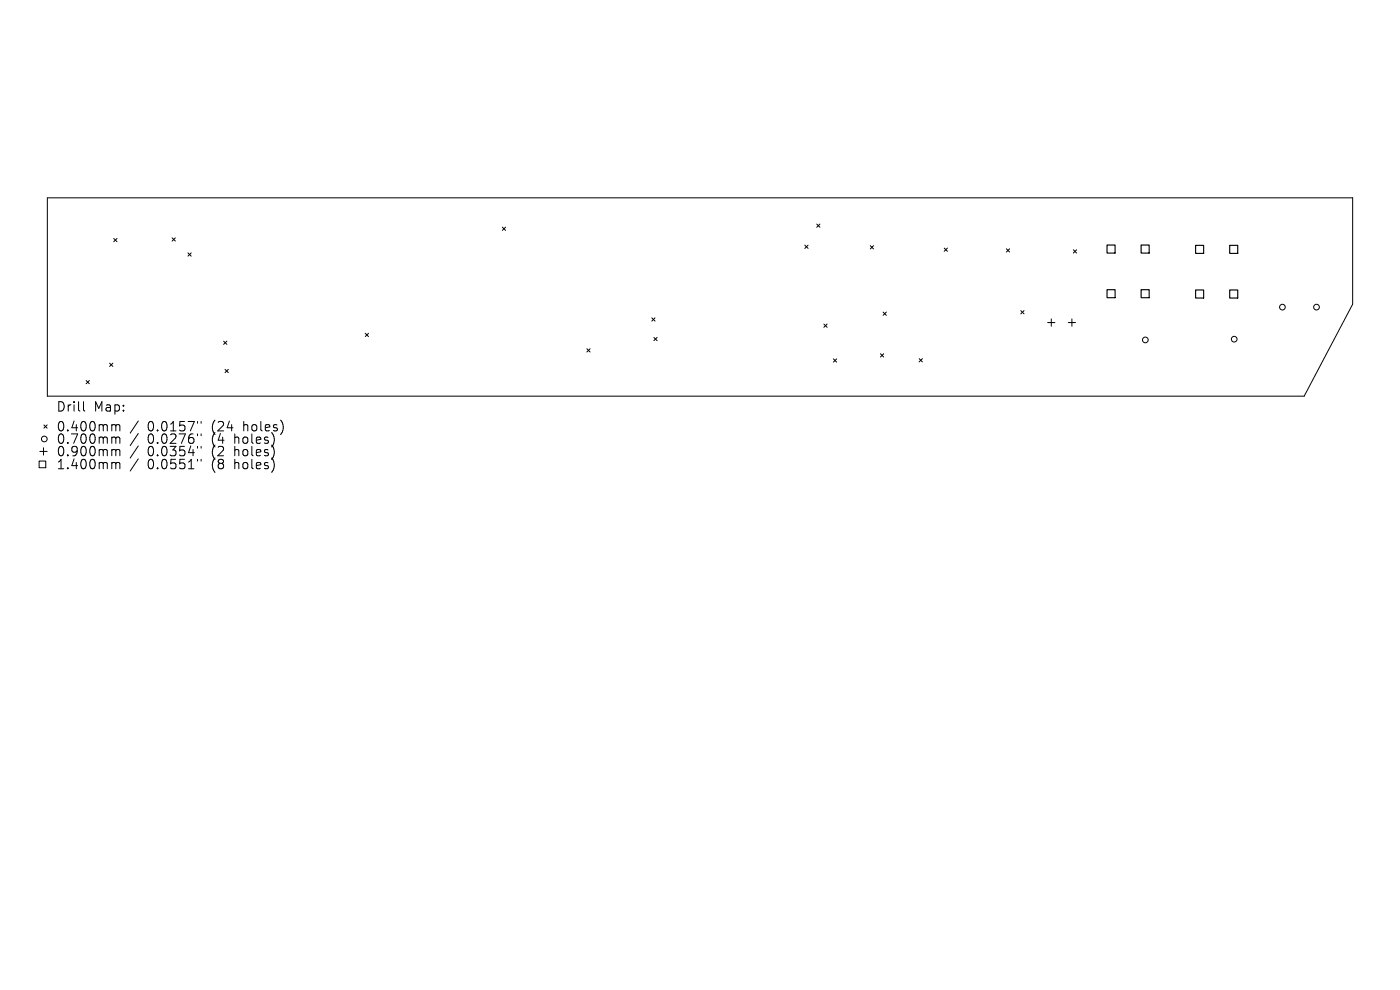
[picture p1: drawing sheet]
<svg xmlns="http://www.w3.org/2000/svg" width="297mm" height="210mm" viewBox="0 0 297 210" stroke-linecap="round" stroke-linejoin="round" font-family="sans-serif">
<defs><g id="words">
<g font-size="2.8">
<text x="12" y="87.5">Drill</text>
<text x="19.9" y="87.5">Map:</text>
<text x="12" y="91.7">0.400mm</text>
<text x="12" y="94.4">0.700mm</text>
<text x="31.2" y="91.7">0.0157&quot;</text>
<text x="31.2" y="94.4">0.0276&quot;</text>
<text x="44.9" y="91.7">(24</text>
<text x="44.9" y="94.4">(4</text>
<text x="49.7" y="94.4">holes)</text>
<text x="51.6" y="91.7">holes)</text>
<text x="12" y="97">0.900mm</text>
<text x="12" y="99.8">1.400mm</text>
<text x="31.2" y="97">0.0354&quot;</text>
<text x="31.2" y="99.8">0.0551&quot;</text>
<text x="44.9" y="97">(2</text>
<text x="44.9" y="99.8">(8</text>
<text x="49.7" y="97">holes)</text>
<text x="49.7" y="99.8">holes)</text>
</g>
</g></defs>
<g fill="none" stroke="#000" stroke-width=".21">
<path d="M10 42h277v22.5l-10.3 19.5h-266.7zM24.1 50.6l.7 .7M24.8 50.6l-.7 .7M36.5 50.5l.7 .6M37.2 50.5l-.7 .6M39.9 53.6l.7 .7M40.6 53.6l-.7 .7M106.6 48.2l.7 .7M107.3 48.2l-.7 .7M170.7 52l.7 .7M171.4 52l-.7 .7M173.3 47.5l.6 .7"/>
<path d="M173.9 47.5l-.6 .7M184.6 52.1l.7 .7M185.3 52.1l-.7 .7M200.3 52.6l.7 .7M201 52.6l-.7 .7M213.5 52.8l.7 .7M214.2 52.8l-.7 .7M227.7 53l.7 .7M228.4 53l-.7 .7M23.3 77l.6 .7M23.9 77l-.6 .7M47.4 72.4l.7 .7"/>
<path d="M47.7 78.4l.7 .6M48.1 72.4l-.7 .7M48.4 78.4l-.7 .6M77.5 70.7l.7 .7M78.2 70.7l-.7 .7M124.5 74l.7 .7M125.2 74l-.7 .7M138.3 67.4l.7 .7M138.7 71.6l.7 .7M139 67.4l-.7 .7M139.4 71.6l-.7 .7M174.8 68.7l.7 .7"/>
<path d="M175.5 68.7l-.7 .7M176.8 76.1l.7 .7M177.5 76.1l-.7 .7M186.8 75l.7 .7M187.3 66.2l.7 .7M187.5 75l-.7 .7M188 66.2l-.7 .7M195 76.1l.7 .7M195.7 76.1l-.7 .7M216.6 65.9l.6 .7M217.2 65.9l-.6 .7M222.2 68.4h1.6"/>
<path d="M223 67.6v1.6M226.6 68.4h1.6M227.4 67.6v1.6M8.3 97.8h1.4v1.4h-1.4zM8.5 95.8h1.5M9.2 95v1.5M9.3 90.1l.7 .7M10 90.1l-.7 .7M17.7 85.2v1.7l.3 .3M18.3 80.7l.7 .7M19 80.7l-.7 .7M24.3 90.1l.3 .3"/>
<path d="M24.3 92.7l.3 .3M24.3 95.4l.3 .2M24.3 98.1l.3 .3M24.6 90.4v1M24.6 93v1M24.6 95.6v1.1M24.6 98.4v1M24.6 90.4l.3-.3 .4 .1 .1 1.2M24.6 93l.3-.3 .4 .1 .1 1.2M24.6 95.6l.3-.2h.4l.1 1.3M24.6 98.4l.3-.3 .4 .1 .1 1.2M29.3 89.3l-1.7 2.6"/>
<path d="M29.3 92l-1.7 2.5M29.3 94.6l-1.7 2.6M29.3 97.3l-1.7 2.6M41.9 89.4v.4M41.9 92v.4M41.9 94.7v.4M41.9 97.4v.4M42.7 89.4v.4M42.7 92v.4M42.7 94.7v.4M42.7 97.4v.4M58.1 95.3v1.3"/>
<path d="M58.1 98v1.3M58.2 93.1l-.1 .9M60 90v1.3"/>
<circle cx="243" cy="72.1" r=".6"/>
<circle cx="261.8" cy="72" r=".6"/>
<circle cx="272.1" cy="65.2" r=".6"/>
<circle cx="279.3" cy="65.2" r=".6"/>
<circle cx="9.4" cy="93.1" r=".6"/>
</g>
<path d="M234.9 52h1.7v1.7h-1.7zM242.1 52h1.7v1.7h-1.7zM253.6 52h1.7v1.8h-1.7zM260.9 52h1.7v1.8h-1.7zM234.9 61.4h1.7v1.8h-1.7zM242.1 61.4h1.7v1.8h-1.7zM253.6 61.5h1.7v1.7h-1.7zM260.9 61.5h1.7v1.7h-1.7z" fill="none" stroke="#000" stroke-width=".24"/>
<use href="#words"/>
</svg>
